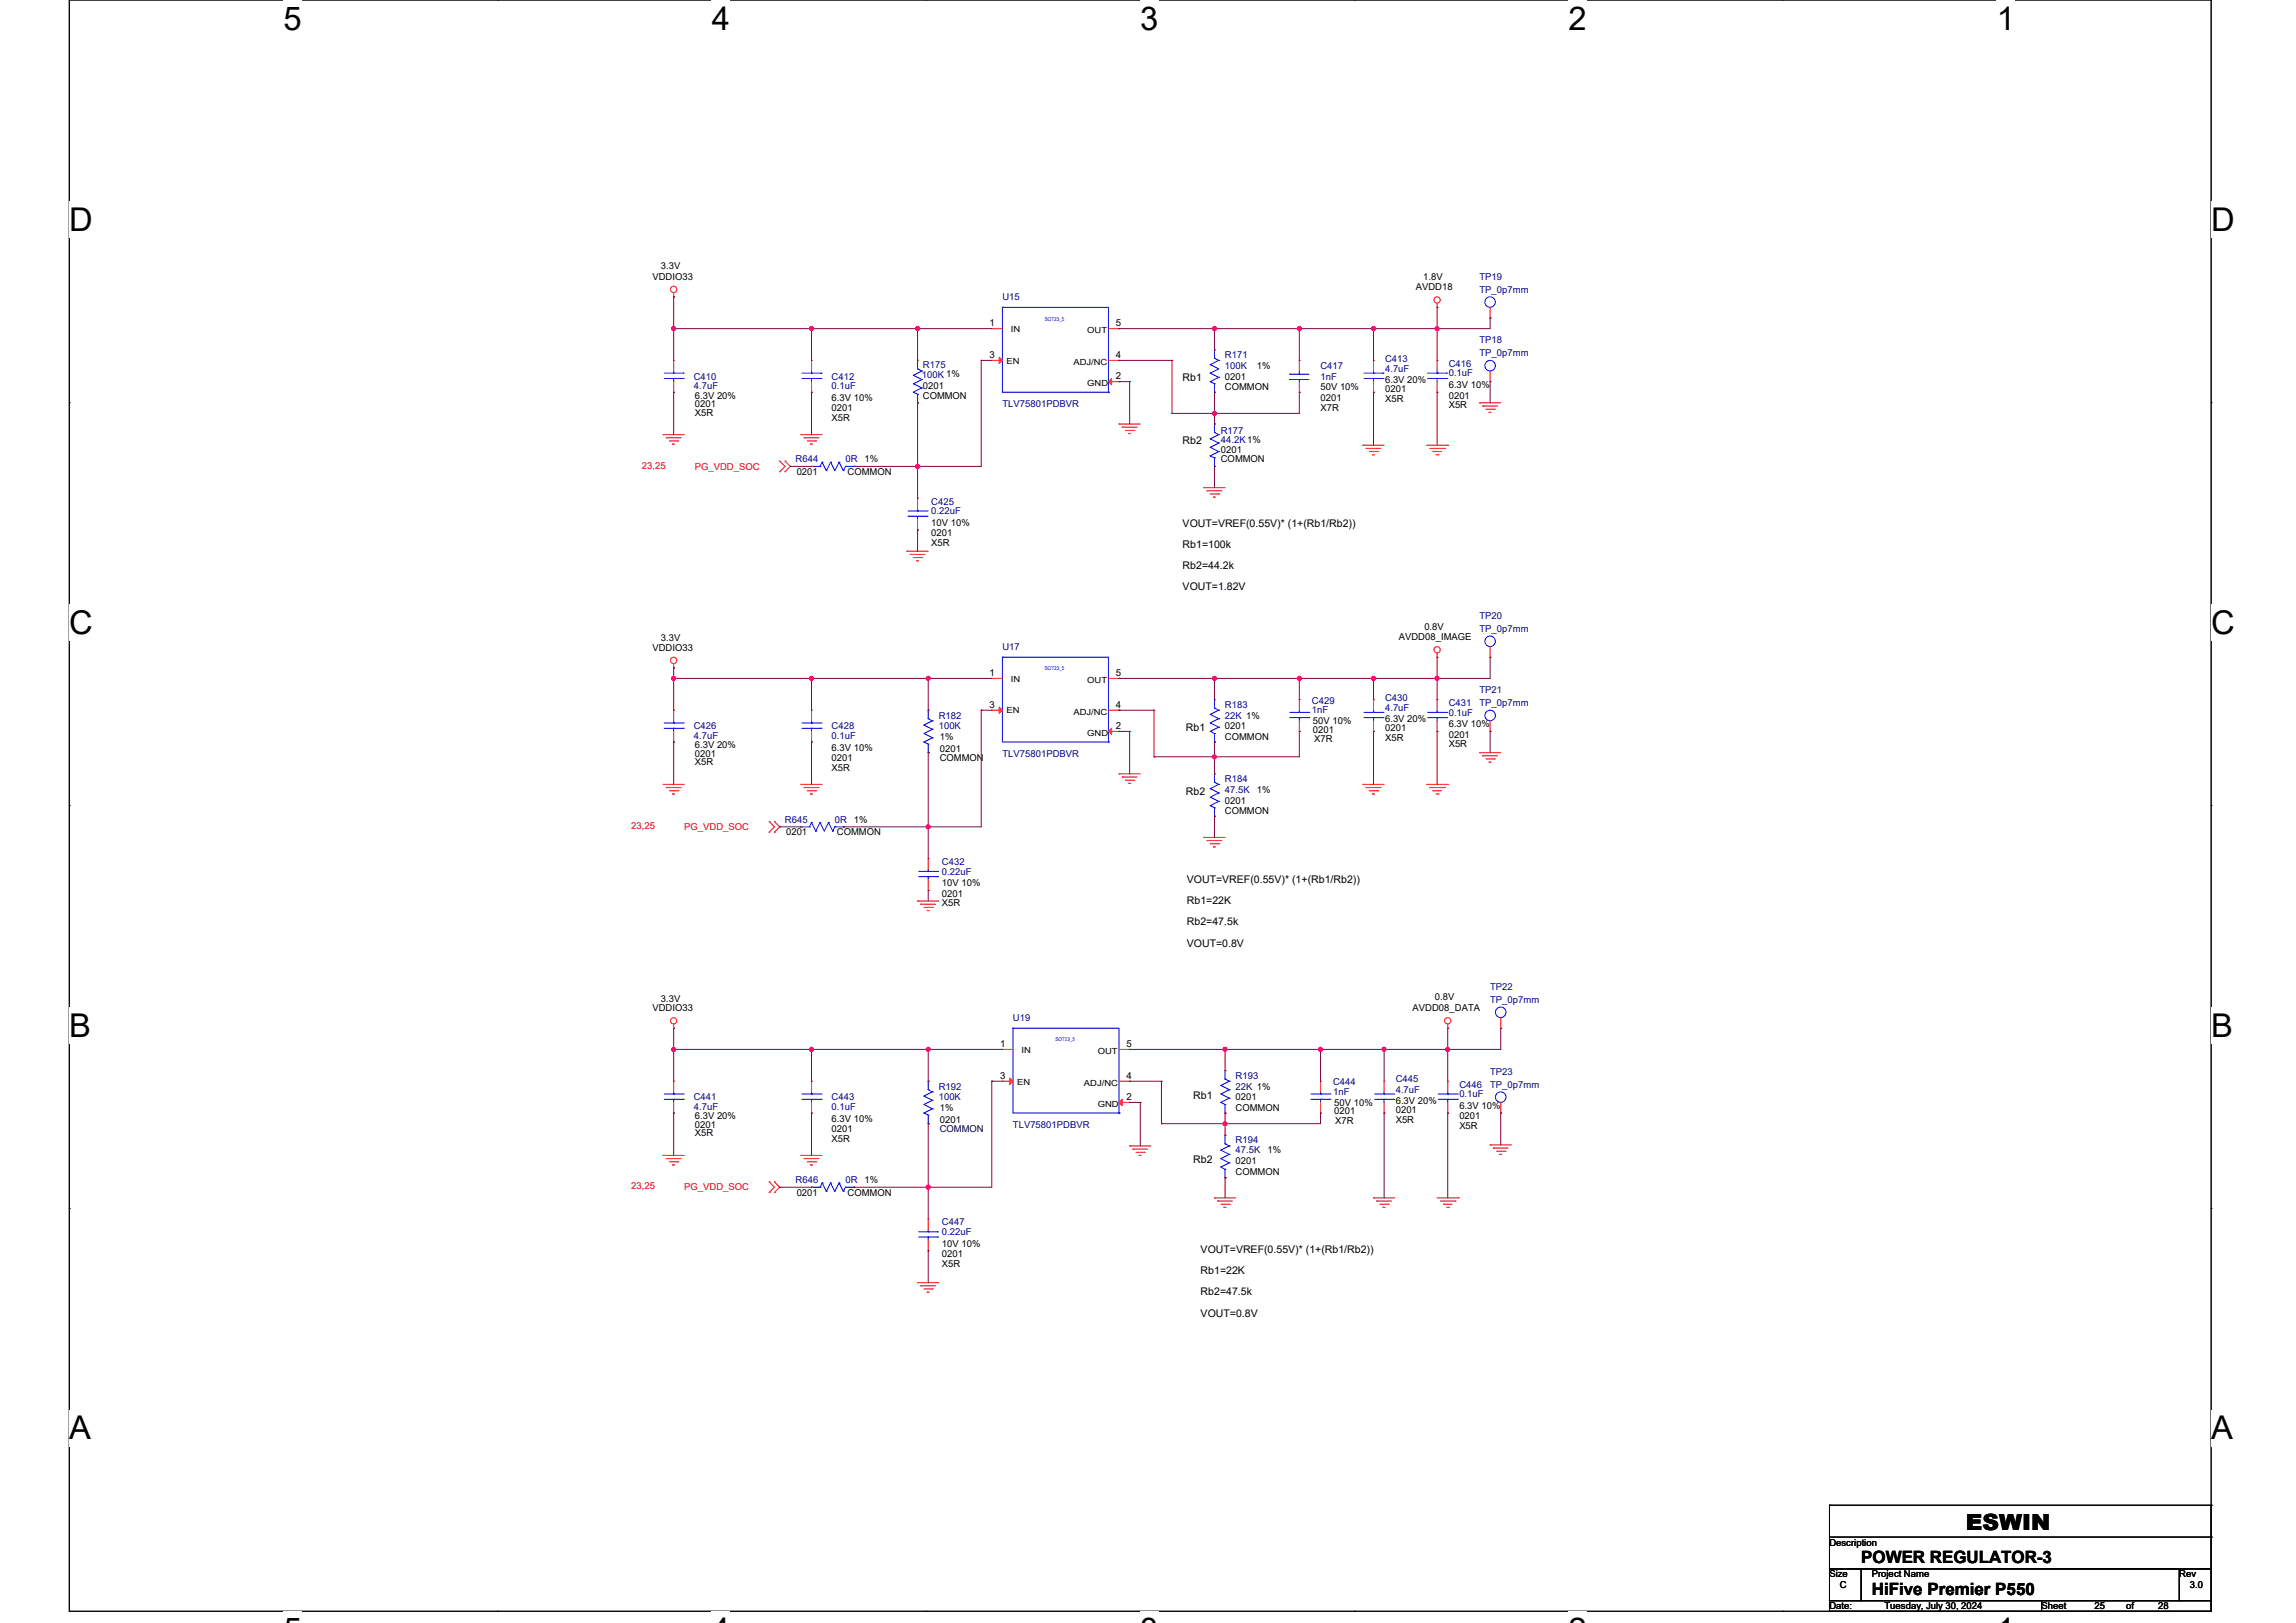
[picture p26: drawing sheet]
<svg xmlns="http://www.w3.org/2000/svg" width="297mm" height="210mm" viewBox="0 0 297 210" stroke-linecap="round" stroke-linejoin="round" font-family="sans-serif">
<defs><g id="words">
<g font-size="4.2">
<text x="36.7" y="3.8">5</text>
<text x="92.1" y="3.8">4</text>
<text x="147.5" y="3.8">3</text>
<text x="202.9" y="3.8">2</text>
<text x="258.3" y="3.8">1</text>
<text x="9" y="29.9">D</text>
<text x="286" y="29.9">D</text>
<text x="9" y="82">C</text>
<text x="286" y="82">C</text>
<text x="9" y="134.1">B</text>
<text x="286" y="134.1">B</text>
<text x="9" y="186.2">A</text>
<text x="286" y="186.2">A</text>
</g>
<text font-size="2.9" x="254.3" y="197.9">ESWIN</text>
<g font-size="2.2">
<text x="240.8" y="202.3">POWER REGULATOR-3</text>
<text x="242.1" y="206.4">HiFive Premier P550</text>
</g>
<g font-size="1.4">
<text x="153" y="49.2">Rb1</text>
<text x="153" y="57.5">Rb2</text>
<text x="153" y="68.2">VOUT=VREF(0.55V)* (1+(Rb1/Rb2))</text>
<text x="153" y="70.9">Rb1=100k</text>
<text x="153" y="73.6">Rb2=44.2k</text>
<text x="153" y="76.4">VOUT=1.82V</text>
<text x="153.4" y="94.6">Rb1</text>
<text x="153.4" y="102.9">Rb2</text>
<text x="153.5" y="117">Rb1=22K</text>
<text x="153.5" y="114.2">VOUT=VREF(0.55V)* (1+(Rb1/Rb2))</text>
<text x="153.5" y="119.7">Rb2=47.5k</text>
<text x="153.5" y="122.5">VOUT=0.8V</text>
<text x="154.4" y="142.2">Rb1</text>
<text x="154.4" y="150.5">Rb2</text>
<text x="155.3" y="167.6">Rb2=47.5k</text>
<text x="155.3" y="162.1">VOUT=VREF(0.55V)* (1+(Rb1/Rb2))</text>
<text x="155.3" y="164.9">Rb1=22K</text>
<text x="155.3" y="170.3">VOUT=0.8V</text>
</g>
<g font-size="1.2">
<text x="85.5" y="34.8">3.3V</text>
<text x="84.4" y="36.2">VDDIO33</text>
<text x="183.1" y="37.6">AVDD18</text>
<text x="184.1" y="36.2">1.8V</text>
<text x="128" y="42.2">1</text>
<text x="128" y="46.3">3</text>
<text x="144.3" y="42.2">5</text>
<text x="144.3" y="46.3">4</text>
<text x="162.6" y="47.7">1%</text>
<text x="89.9" y="51.6">6.3V 20%</text>
<text x="89.9" y="52.7">0201</text>
<text x="89.9" y="53.8">X5R</text>
<text x="107.6" y="51.8">6.3V 10%</text>
<text x="107.6" y="53.2">0201</text>
<text x="119.4" y="50.3">0201</text>
<text x="119.4" y="51.6">COMMON</text>
<text x="144.3" y="49.1">2</text>
<text x="158.5" y="49.1">0201</text>
<text x="158.5" y="50.5">COMMON</text>
<text x="170.8" y="50.5">50V 10%</text>
<text x="170.8" y="51.8">0201</text>
<text x="170.8" y="53.2">X7R</text>
<text x="179.2" y="49.5">6.3V 20%</text>
<text x="179.2" y="50.8">0201</text>
<text x="179.2" y="52">X5R</text>
<text x="187.4" y="50.2">6.3V 10%</text>
<text x="187.4" y="51.6">0201</text>
<text x="187.4" y="52.8">X5R</text>
<text x="107.6" y="54.5">X5R</text>
<text x="111.8" y="59.8">1%</text>
<text x="157.9" y="58.6">0201</text>
<text x="157.9" y="59.8">COMMON</text>
<text x="103.1" y="61.4">0201</text>
<text x="109.6" y="61.4">COMMON</text>
<text x="120.5" y="68">10V 10%</text>
<text x="120.5" y="69.4">0201</text>
<text x="120.5" y="70.6">X5R</text>
<text x="85.5" y="83">3.3V</text>
<text x="181" y="82.8">AVDD08_IMAGE</text>
<text x="184.2" y="81.5">0.8V</text>
<text x="84.4" y="84.2">VDDIO33</text>
<text x="128" y="87.5">1</text>
<text x="144.3" y="87.5">5</text>
<text x="121.6" y="95.7">1%</text>
<text x="128" y="91.6">3</text>
<text x="144.3" y="91.6">4</text>
<text x="144.3" y="94.4">2</text>
<text x="158.5" y="94.4">0201</text>
<text x="158.5" y="95.7">COMMON</text>
<text x="169.8" y="93.7">50V 10%</text>
<text x="169.8" y="94.8">0201</text>
<text x="179.2" y="93.4">6.3V 20%</text>
<text x="179.2" y="94.6">0201</text>
<text x="179.2" y="95.9">X5R</text>
<text x="187.4" y="94.1">6.3V 10%</text>
<text x="187.4" y="95.5">0201</text>
<text x="89.9" y="96.8">6.3V 20%</text>
<text x="89.9" y="97.9">0201</text>
<text x="89.9" y="99">X5R</text>
<text x="107.6" y="97.1">6.3V 10%</text>
<text x="107.6" y="98.5">0201</text>
<text x="107.6" y="99.7">X5R</text>
<text x="121.6" y="97.3">0201</text>
<text x="121.6" y="98.5">COMMON</text>
<text x="170" y="96">X7R</text>
<text x="187.4" y="96.7">X5R</text>
<text x="110.5" y="106.4">1%</text>
<text x="158.5" y="104">0201</text>
<text x="158.5" y="105.3">COMMON</text>
<text x="162.6" y="102.6">1%</text>
<text x="101.7" y="108.1">0201</text>
<text x="108.3" y="108.1">COMMON</text>
<text x="121.8" y="114.7">10V 10%</text>
<text x="121.8" y="116">0201</text>
<text x="121.8" y="117.3">X5R</text>
<text x="84.4" y="130.9">VDDIO33</text>
<text x="85.5" y="129.6">3.3V</text>
<text x="182.7" y="130.9">AVDD08_DATA</text>
<text x="185.6" y="129.3">0.8V</text>
<text x="129.4" y="135.5">1</text>
<text x="145.7" y="135.5">5</text>
<text x="121.6" y="143.7">1%</text>
<text x="129.4" y="139.6">3</text>
<text x="145.7" y="139.6">4</text>
<text x="145.7" y="142.4">2</text>
<text x="159.8" y="142.4">0201</text>
<text x="159.8" y="143.7">COMMON</text>
<text x="172.6" y="143.1">50V 10%</text>
<text x="180.5" y="142.8">6.3V 20%</text>
<text x="188.8" y="143.5">6.3V 10%</text>
<text x="89.9" y="144.8">6.3V 20%</text>
<text x="89.9" y="145.9">0201</text>
<text x="89.9" y="147">X5R</text>
<text x="107.6" y="145.1">6.3V 10%</text>
<text x="107.6" y="146.5">0201</text>
<text x="107.6" y="147.7">X5R</text>
<text x="121.6" y="145.3">0201</text>
<text x="163.9" y="149.2">1%</text>
<text x="172.6" y="144.2">0201</text>
<text x="172.7" y="145.4">X7R</text>
<text x="180.5" y="144">0201</text>
<text x="180.5" y="145.3">X5R</text>
<text x="188.8" y="144.8">0201</text>
<text x="188.8" y="146.1">X5R</text>
<text x="103.1" y="154.7">0201</text>
<text x="109.6" y="154.7">COMMON</text>
<text x="111.8" y="153.1">1%</text>
<text x="159.8" y="150.6">0201</text>
<text x="159.8" y="152">COMMON</text>
<text x="121.8" y="161.3">10V 10%</text>
<text x="121.8" y="162.7">0201</text>
<text x="121.8" y="163.9">X5R</text>
<text x="236.6" y="200">Description</text>
<text x="236.6" y="204.1">Size</text>
<text x="236.6" y="208.2">Date:</text>
<text x="238" y="205.5">C</text>
<text x="242.1" y="204.1">Project Name</text>
<text x="243.8" y="208.2">Tuesday, July 30, 2024</text>
<text x="264.1" y="208.2">Sheet</text>
<text x="270.9" y="208.2">25</text>
<text x="275" y="208.2">of</text>
<text x="279.2" y="208.2">28</text>
<text x="281.9" y="204.1">Rev</text>
<text x="283.3" y="205.5">3.0</text>
</g>
<g font-size="1.2" fill="#000080">
<text x="129.7" y="38.8">U15</text>
<text x="191.4" y="36.2">TP19</text>
<text x="191.4" y="37.9">TP_0p7mm</text>
<text x="119.4" y="47.6">R175</text>
<text x="158.5" y="46.4">R171</text>
<text x="158.5" y="47.7">100K</text>
<text x="170.8" y="47.7">C417</text>
<text x="179.2" y="46.8">C413</text>
<text x="187.4" y="47.5">C416</text>
<text x="191.4" y="44.4">TP18</text>
<text x="191.4" y="46.1">TP_0p7mm</text>
<text x="89.7" y="49.1">C410</text>
<text x="89.7" y="50.3">4.7uF</text>
<text x="107.6" y="49.1">C412</text>
<text x="107.6" y="50.3">0.1uF</text>
<text x="119.2" y="49">100K 1%</text>
<text x="129.7" y="52.7">TLV75801PDBVR</text>
<text x="170.8" y="49.1">1nF</text>
<text x="179.2" y="48.1">4.7uF</text>
<text x="187.4" y="48.7">0.1uF</text>
<text x="102.9" y="59.8">R644</text>
<text x="109.4" y="59.8">0R</text>
<text x="157.9" y="56.1">R177</text>
<text x="157.9" y="57.3">44.2K 1%</text>
<text x="120.5" y="65.3">C425</text>
<text x="120.5" y="66.5">0.22uF</text>
<text x="191.4" y="80.1">TP20</text>
<text x="191.4" y="81.7">TP_0p7mm</text>
<text x="129.7" y="84.1">U17</text>
<text x="191.4" y="89.7">TP21</text>
<text x="89.7" y="94.4">C426</text>
<text x="89.7" y="95.6">4.7uF</text>
<text x="107.6" y="94.4">C428</text>
<text x="107.6" y="95.6">0.1uF</text>
<text x="121.4" y="93">R182</text>
<text x="121.4" y="94.4">100K</text>
<text x="158.5" y="91.6">R183</text>
<text x="158.5" y="93">22K 1%</text>
<text x="169.7" y="91.1">C429</text>
<text x="169.7" y="92.3">1nF</text>
<text x="179.2" y="90.7">C430</text>
<text x="179.2" y="92">4.7uF</text>
<text x="187.4" y="91.4">C431</text>
<text x="187.4" y="92.6">0.1uF</text>
<text x="191.4" y="91.4">TP_0p7mm</text>
<text x="129.7" y="97.9">TLV75801PDBVR</text>
<text x="158.5" y="101.2">R184</text>
<text x="101.5" y="106.4">R645</text>
<text x="108" y="106.4">0R</text>
<text x="158.5" y="102.6">47.5K</text>
<text x="121.8" y="111.9">C432</text>
<text x="121.8" y="113.2">0.22uF</text>
<text x="192.7" y="128.1">TP22</text>
<text x="192.7" y="129.8">TP_0p7mm</text>
<text x="131" y="132.1">U19</text>
<text x="89.7" y="142.4">C441</text>
<text x="89.7" y="143.6">4.7uF</text>
<text x="107.6" y="142.4">C443</text>
<text x="107.6" y="143.6">0.1uF</text>
<text x="121.4" y="141">R192</text>
<text x="121.4" y="142.4">100K</text>
<text x="159.8" y="139.6">R193</text>
<text x="159.8" y="141">22K 1%</text>
<text x="172.4" y="140.5">C444</text>
<text x="172.4" y="141.7">1nF</text>
<text x="180.5" y="140">C445</text>
<text x="180.5" y="141.4">4.7uF</text>
<text x="188.8" y="140.7">C446</text>
<text x="188.8" y="142">0.1uF</text>
<text x="192.7" y="139.1">TP23</text>
<text x="192.7" y="140.7">TP_0p7mm</text>
<text x="131" y="145.9">TLV75801PDBVR</text>
<text x="159.8" y="147.9">R194</text>
<text x="159.8" y="149.2">47.5K</text>
<text x="102.9" y="153.1">R646</text>
<text x="109.4" y="153.1">0R</text>
<text x="121.8" y="158.6">C447</text>
<text x="121.8" y="159.8">0.22uF</text>
</g>
<g font-size="1.2" fill="#f00">
<text x="83" y="60.6">23,25</text>
<text x="89.9" y="60.8">PG_VDD_SOC</text>
<text x="81.7" y="107.3">23,25</text>
<text x="88.5" y="107.4">PG_VDD_SOC</text>
<text x="81.7" y="153.9">23,25</text>
<text x="88.5" y="154">PG_VDD_SOC</text>
</g>
<text font-size="1.2" fill="#000040" x="121.6" y="146.5">COMMON</text>
<g font-size="1.1">
<text x="130.2" y="47.1">EN</text>
<text x="130.7" y="42.9">IN</text>
<text x="138.8" y="47.2">ADJ/NC</text>
<text x="140.6" y="43.1">OUT</text>
<text x="140.6" y="49.9">GND</text>
<text x="130.7" y="88.2">IN</text>
<text x="140.6" y="88.4">OUT</text>
<text x="130.2" y="92.3">EN</text>
<text x="138.8" y="92.5">ADJ/NC</text>
<text x="140.6" y="95.2">GND</text>
<text x="132.1" y="136.2">IN</text>
<text x="142" y="136.4">OUT</text>
<text x="131.6" y="140.3">EN</text>
<text x="140.2" y="140.5">ADJ/NC</text>
<text x="142" y="143.2">GND</text>
</g>
<g font-size=".7" fill="#00f">
<text x="135.1" y="41.5">SOT23_5</text>
<text x="135.1" y="86.8">SOT23_5</text>
<text x="136.5" y="134.8">SOT23_5</text>
</g>
</g></defs>
<path d="M9 0h277v208.5h-277z" fill="none" stroke="#000" stroke-width=".13"/>
<g fill="#fff">
<path d="M36.7 0h2.3v4.7h-2.3z"/>
<path d="M36.7 208.5h2.3v1.5h-2.3z"/>
</g>
<path d="M64.4 0h.1M64.4 208.5h.1" fill="none" stroke="#000" stroke-width=".13"/>
<g fill="#fff">
<path d="M92.1 0h2.3v4.7h-2.3z"/>
<path d="M92.1 208.5h2.3v1.5h-2.3z"/>
</g>
<path d="M119.8 0h.1M119.8 208.5h.1" fill="none" stroke="#000" stroke-width=".13"/>
<g fill="#fff">
<path d="M147.5 0h2.3v4.7h-2.3z"/>
<path d="M147.5 208.5h2.3v1.5h-2.3z"/>
</g>
<path d="M175.2 0h.1M175.2 208.5h.1" fill="none" stroke="#000" stroke-width=".13"/>
<g fill="#fff">
<path d="M202.9 0h2.3v4.7h-2.3z"/>
<path d="M202.9 208.5h2.3v1.5h-2.3z"/>
</g>
<path d="M230.6 0h.1M230.6 208.5h.1" fill="none" stroke="#000" stroke-width=".13"/>
<g fill="#fff">
<path d="M258.3 0h2.4v4.7h-2.4z"/>
<path d="M258.3 208.5h2.4v1.5h-2.4z"/>
<path d="M9 26.1h3v4.7h-3z"/>
<path d="M286 26.1h3.1v4.7h-3.1z"/>
<path d="M9 78.2h3v4.7h-3z"/>
<path d="M286 78.2h3.1v4.7h-3.1z"/>
</g>
<path d="M9 52.1h.1M286 52.1h.1" fill="none" stroke="#000" stroke-width=".13"/>
<g fill="#fff">
<path d="M9 130.3h2.8v4.7h-2.8z"/>
<path d="M286 130.3h2.9v4.7h-2.9z"/>
</g>
<path d="M9 104.2h.1M286 104.2h.1" fill="none" stroke="#000" stroke-width=".13"/>
<g fill="#fff">
<path d="M9 182.4h2.8v4.7h-2.8z"/>
<path d="M286 182.4h2.9v4.7h-2.9z"/>
</g>
<g fill="none" stroke="#000" stroke-width=".13">
<path d="M9 156.4h.1M286 156.4h.1M236.7 198.9h49.3v4.1h-49.3zM236.7 194.8h.1M236.7 194.8v4.1M236.7 194.8h49.3M286 194.8h.1M286 198.9h.1M286 194.8v4.1M236.7 203h4.1v4.1h-4.1zM236.7 207.1h27.4v1.4h-27.4zM240.8 203h41.1v4.1h-41.1z"/>
<path d="M264.1 207.1h21.9v1.4h-21.9zM281.9 203h4.1v4.1h-4.1z"/>
</g>
<g fill="none" stroke="#f00" stroke-width=".13">
<path d="M87.1 38.4h.1M87.1 37.9v.5M185.9 39.8h.1M185.9 39.2v.6M192.8 39.8v1.3M85.8 56.2h.1M85.8 56.2h2.7M86.2 56.6h.1M86.2 56.6h1.9M86.6 57.1h1.1M87 57.5h.1M87 57.5h.3"/>
<path d="M87.1 46.6h.1M87.1 50.7h.1M87.1 46.6v1.4M87.1 49.4v1.3M87.7 57.1h.1M100.9 59.7h.1M100.9 59.7l.6 .6-.6 .7M101.5 59.7h.1M101.5 59.7l.7 .6-.7 .7M103.6 56.2h.1M103.6 56.2h2.8M104 56.6h.1"/>
<path d="M104 56.6h1.9M104.4 57.1h1.1M104.8 57.5h.1M104.8 57.5h.3M105 46.6h.1M105 50.7h.1M105 46.6v1.4M105 49.4v1.3M105.5 57.1h.1M118.7 46.6h.1M118.7 52.1h.1M128.3 42.5h.1"/>
<path d="M128.3 46.6h.1M128.3 42.5h1.4M128.3 46.6h1.4M143.4 42.5h1.3M143.4 46.6h1.3M143.4 49.4h1.3M144.7 54.9h.1M144.7 42.5h.1M144.7 46.6h.1M144.7 49.4h.1M144.7 54.9h2.8M145.2 55.3h.1"/>
<path d="M145.2 55.3h1.9M145.6 55.7h1.1M146 56.1h.1M146 56.1h.3M146.7 55.7h.1M157.1 50.7h.1M157.1 45.3h.1M157.1 54.9h.1M168.1 50.7h.1M168.1 46.6h.1M168.1 46.6v1.4M168.1 49.4v1.3"/>
<path d="M176.3 57.6h.1M176.3 57.6h2.7M176.7 58h.1M176.7 58h1.9M177.1 58.4h1.1M177.5 58.8h.1M177.5 58.8h.3M177.7 46.6h.1M177.7 50.7h.1M177.7 46.6v1.4M177.7 49.4v1.3M178.2 58.4h.1"/>
<path d="M184.5 57.6h2.8M184.9 58h2M185.4 58.4h.1M185.4 58.4h1M185.8 58.8h.2M185.9 46.6h.1M185.9 50.7h.1M185.9 46.6v1.4M185.9 49.4v1.3M186 58.8h.1M186.9 58h.1M187.3 57.6h.1"/>
<path d="M191.4 52.1h.1M191.4 52.1h2.7M191.8 52.5h.1M191.8 52.5h1.9M192.2 52.9h1.1M192.6 53.4h.1M192.6 53.4h.3M192.8 49.4h.1M192.8 41.1h.1M192.8 48v1.4M193.3 52.9h.1M100.9 61h.1"/>
<path d="M101.5 61h.1M105 60.3h.1M110.5 60.3h.1M117.3 71.3h.1M117.3 71.3h2.8M117.7 71.7h.1M117.7 71.7h2M118.1 72.1h1.1M118.6 72.6h.1M118.6 72.6h.2M118.7 64.5h.1M118.7 68.6h.1"/>
<path d="M118.7 64.5v1.3M118.7 67.2v1.4M119.2 72.1h.1M155.7 63.1h.1M155.7 63.1h2.8M156.1 63.5h.1M156.1 63.5h2M156.5 63.9h1.1M157 64.3h.1M157 64.3h.2M157.1 60.3h.1M157.6 63.9h.1"/>
<path d="M87.1 86.4h.1M87.1 91.9h.1M87.1 96h.1M87.1 85.9v.5M87.1 91.9v1.4M87.1 94.6v1.4M105 91.9h.1M105 96h.1M105 91.9v1.4M105 94.6v1.4M120.1 91.9h.1M120.1 97.4h.1"/>
<path d="M128.3 87.8h.1M128.3 91.9h.1M128.3 87.8h1.4M128.3 91.9h1.4M143.4 87.8h1.3M143.4 91.9h1.3M143.4 94.6h1.3M144.7 87.8h.1M144.7 91.9h.1M144.7 94.6h.1M157.1 90.5h.1M157.1 96h.1"/>
<path d="M168.1 90.5h.1M168.1 94.6h.1M168.1 90.5v1.4M168.1 93.3v1.3M177.7 90.5h.1M177.7 94.6h.1M177.7 90.5v1.4M177.7 93.3v1.3M185.9 85h.1M185.9 90.5h.1M185.9 94.6h.1M185.9 84.5v.5"/>
<path d="M185.9 90.5v1.4M185.9 93.3v1.3M191.4 97.4h.1M191.4 97.4h2.7M191.8 97.8h.1M191.8 97.8h1.9M192.2 98.2h1.1M192.6 98.6h.1M192.6 98.6h.3M192.8 94.6h.1M192.8 85h.1M192.8 83.7v1.3"/>
<path d="M192.8 93.3v1.3M193.3 98.2h.1M85.8 101.5h.1M85.8 101.5h2.7M86.2 101.9h.1M86.2 101.9h1.9M86.6 102.3h1.1M87 102.7h.1M87 102.7h.3M87.7 102.3h.1M99.5 107.7h.1M99.5 106.3h.1"/>
<path d="M99.5 106.3l.7 .7-.7 .7M100.2 106.3h.1M100.2 107.7h.1M100.2 106.3l.7 .7-.7 .7M103.6 101.5h.1M103.6 107h.1M103.6 101.5h2.8M104 101.9h.1M104 101.9h1.9M104.4 102.3h1.1M104.8 102.7h.1M104.8 102.7h.3"/>
<path d="M105.5 102.3h.1M109.1 107h.1M118.7 116.6h.1M118.7 116.6h2.7M119.1 117h.1M119.1 117h1.9M119.5 117.4h1.1M119.9 117.8h.1M119.9 117.8h.3M120.1 111.1h.1M120.1 115.2h.1M120.1 111.1v1.4"/>
<path d="M120.1 113.8v1.4M120.6 117.4h.1M144.7 100.1h.1M144.7 100.1h2.8M145.2 100.5h.1M145.2 100.5h1.9M145.6 101h1.1M146 101.4h.1M146 101.4h.3M146.7 101h.1M155.7 108.4h.1M155.7 108.4h2.8"/>
<path d="M156.1 108.8h.1M156.1 108.8h2M156.5 109.2h1.1M157 109.6h.1M157 109.6h.2M157.1 100.1h.1M157.1 105.6h.1M157.6 109.2h.1M176.3 101.5h.1M176.3 101.5h2.7M176.7 101.9h.1M176.7 101.9h1.9"/>
<path d="M177.1 102.3h1.1M177.5 102.7h.1M177.5 102.7h.3M178.2 102.3h.1M184.5 101.5h2.8M184.9 101.9h2M185.4 102.3h.1M185.4 102.3h1M185.8 102.7h.2M186 102.7h.1M186.9 101.9h.1M187.3 101.5h.1"/>
<path d="M87.1 133h.1M87.1 139.9h.1M87.1 132.5v.5M87.1 139.9v1.4M105 139.9h.1M105 139.9v1.4M120.1 139.9h.1M129.7 135.8h.1M129.7 139.9h.1M129.7 135.8h1.3M129.7 139.9h1.3M144.7 135.8h1.4"/>
<path d="M144.7 139.9h1.4M146.1 135.8h.1M146.1 139.9h.1M158.5 138.5h.1M170.8 139.9h.1M170.8 139.9v1.4M179 139.9h.1M179 139.9v1.4M187.3 133h.1M187.3 139.9h.1M187.3 132.5v.5M187.3 139.9v1.4"/>
<path d="M194.1 133h.1M194.1 131.7v1.3M85.8 149.5h.1M85.8 149.5h2.7M86.2 149.9h.1M86.2 149.9h1.9M86.6 150.3h1.1M87 150.7h.1M87 150.7h.3M87.1 144h.1M87.1 142.6v1.4M87.7 150.3h.1"/>
<path d="M99.5 154.3h.1M99.5 152.9h.1M99.5 152.9l.7 .7-.7 .7M100.2 152.9h.1M100.2 154.3h.1M100.2 152.9l.7 .7-.7 .7M103.6 149.5h.1M103.6 149.5h2.8M104 149.9h.1M104 149.9h1.9M104.4 150.3h1.1M104.8 150.7h.1"/>
<path d="M104.8 150.7h.3M105 153.6h.1M105 144h.1M105 142.6v1.4M105.5 150.3h.1M110.5 153.6h.1M120.1 157.7h.1M120.1 145.4h.1M120.1 157.7v1.4M144.7 142.6h1.4M146.1 148.3h.1M146.1 142.6h.1"/>
<path d="M146.1 148.3h2.8M146.5 148.7h.1M146.5 148.7h2M146.9 149.1h1.1M147.4 149.5h.1M147.4 149.5h.2M148 149.1h.1M157.1 155h.1M157.1 155h2.7M157.5 155.4h.1M157.5 155.4h1.9M157.9 155.8h1.1"/>
<path d="M158.3 156.2h.1M158.3 156.2h.3M158.5 144h.1M158.5 146.9h.1M158.5 152.4h.1M159 155.8h.1M170.8 144h.1M170.8 142.6v1.4M177.7 155h.1M177.7 155h2.7M178.1 155.4h.1M178.1 155.4h1.9"/>
<path d="M178.5 155.8h1.1M178.9 156.2h.1M178.9 156.2h.3M179 144h.1M179 142.6v1.4M179.6 155.8h.1M185.9 155h2.7M186.3 155.4h1.9M186.7 155.8h.1M186.7 155.8h1.1M187.1 156.2h.3M187.3 144h.1"/>
<path d="M187.3 142.6v1.4M187.4 156.2h.1M188.2 155.4h.1M188.6 155h.1M192.8 148.1h.1M192.8 148.1h2.7M193.2 148.5h.1M193.2 148.5h1.9M193.6 149h1.1M194 149.4h.1M194 149.4h.3M194.1 144h.1"/>
<path d="M194.1 142.6v1.4M194.7 149h.1M118.7 166h.1M118.7 166h2.7M119.1 166.4h.1M119.1 166.4h1.9M119.5 166.8h1.1M119.9 167.2h.1M119.9 167.2h.3M120.1 161.9h.1M120.1 160.5v1.4M120.6 166.8h.1"/>
<circle cx="87.1" cy="37.4" r=".41"/>
<circle cx="185.9" cy="38.8" r=".4"/>
<circle cx="87.1" cy="85.4" r=".41"/>
<circle cx="185.9" cy="84.1" r=".4"/>
<circle cx="87.1" cy="132.1" r=".4"/>
<circle cx="187.3" cy="132.1" r=".4"/>
</g>
<g fill="none" stroke="#00f" stroke-width=".13">
<path d="M129.7 39.8h.1M129.7 39.8v10.9h13.7M129.7 39.8h13.7v10.9M85.9 49h2.5M85.9 48.3h2.5M87.1 48.3h.1M87.1 49h.1M87.1 48v.3M87.1 49v.4M88.4 49h.1M88.4 48.3h.1M103.7 49h2.5"/>
<path d="M103.7 48.3h2.5M105 48.3h.1M105 49h.1M105 48v.3M105 49v.4M106.2 49h.1M106.2 48.3h.1M106.4 59.8h.1M106.4 59.8l-.3 .5M106.4 59.8l.5 1.1M107.4 59.8h.1M107.4 59.8l.6 1.1 .5-1.1"/>
<path d="M107.4 59.8l-.5 1.1M108.5 59.8h.1M108.5 59.8l.6 1.1M118.1 50.7h.1M118.1 48.6h.1M118.1 50.7l.6 .3M118.1 48.6l1.1 .5M118.7 51h.1M118.7 47.7h.1M118.7 46.6h.1M118.7 52.1h.1M118.7 47.7l.5 .3"/>
<path d="M118.7 46.6v1.1M118.7 51v1.1M119.2 50.2h.1M119.2 49.1h.1M119.2 48h.1M119.2 49.1l-1.1 .6 1.1 .5M119.2 50.2l-1.1 .5M119.2 48l-1.1 .6M143.4 50.7h.1M156.5 47.2h.1M156.5 48.3h.1M156.5 49.4h.1"/>
<path d="M156.5 59h.1M156.5 56.8h.1M156.5 47.2l1.1 .5-1.1 .6M156.5 49.4l.6 .3M156.5 48.3l1.1 .5M156.5 59l.6 .3M156.5 56.8l1.1 .5M157.1 46.4h.1M157.1 49.7h.1M157.1 50.7h.1M157.1 45.3h.1M157.1 59.3h.1"/>
<path d="M157.1 56h.1M157.1 54.9h.1M157.1 45.3v1.1M157.1 49.7v1M157.1 54.9v1.1M157.1 59.3v1M157.1 46.4l.5 .2M157.1 56l.5 .2M157.6 46.6h.1M157.6 48.8h.1M157.6 58.4h.1M157.6 57.3h.1"/>
<path d="M157.6 56.2h.1M157.6 46.6l-1.1 .6M157.6 48.8l-1.1 .6M157.6 57.3l-1.1 .6 1.1 .5M157.6 58.4l-1.1 .6M157.6 56.2l-1.1 .6M166.8 48.4h.1M166.8 49.1h.1M166.8 48.4h2.5M166.8 49.1h2.5M168.1 49.1h.1M168.1 48.4h.1"/>
<path d="M168.1 48v.4M168.1 49.1v.3M176.4 49h2.5M176.4 48.3h2.5M177.7 48.3h.1M177.7 49h.1M177.7 48v.3M177.7 49v.4M178.9 49h.1M178.9 48.3h.1M184.7 49h2.4M184.7 48.3h2.4"/>
<path d="M185.9 48.3h.1M185.9 49h.1M185.9 48v.3M185.9 49v.4M187.1 49h.1M187.1 48.3h.1M105 60.3h.1M105 60.3h1.1M106.1 60.3h.1M106.9 60.9h.1M109.1 60.9h.1M109.4 60.3h.1"/>
<path d="M109.4 60.3l-.3 .6M109.4 60.3h1.1M110.5 60.3h.1M117.5 66.8h2.4M117.5 66.1h2.4M118.7 66.1h.1M118.7 66.8h.1M118.7 65.8v.3M118.7 66.8v.4M119.9 66.8h.1M119.9 66.1h.1M157.1 60.3h.1"/>
<path d="M85.9 94.2h2.5M85.9 93.5h2.5M87.1 93.5h.1M87.1 94.2h.1M87.1 93.3v.2M87.1 94.2v.4M88.4 94.2h.1M88.4 93.5h.1M103.7 94.2h2.5M103.7 93.5h2.5M105 93.5h.1M105 94.2h.1"/>
<path d="M105 93.3v.2M105 94.2v.4M106.2 94.2h.1M106.2 93.5h.1M119.5 96h.1M119.5 93.8h.1M119.5 96l.6 .3M119.5 93.8l1.1 .6M120.1 96.3h.1M120.1 93h.1M120.1 91.9h.1M120.1 97.4h.1"/>
<path d="M120.1 91.9v1.1M120.1 96.3v1.1M120.1 93l.5 .3M120.6 95.5h.1M120.6 94.4h.1M120.6 93.3h.1M120.6 94.4l-1.1 .5 1.1 .6M120.6 95.5l-1.1 .5M120.6 93.3l-1.1 .5M129.7 85h.1M129.7 85h13.7v11M129.7 85v11h13.7"/>
<path d="M143.4 96h.1M156.5 94.6h.1M156.5 92.4h.1M156.5 94.6l.6 .3M156.5 92.4l1.1 .6M157.1 94.9h.1M157.1 91.6h.1M157.1 90.5h.1M157.1 96h.1M157.1 91.6l.5 .3M157.1 90.5v1.1M157.1 94.9v1.1"/>
<path d="M157.6 94.1h.1M157.6 93h.1M157.6 91.9h.1M157.6 93l-1.1 .5 1.1 .6M157.6 94.1l-1.1 .5M157.6 91.9l-1.1 .5M166.8 92.9h2.5M166.8 92.2h2.5M168.1 92.2h.1M168.1 92.9h.1M168.1 91.9v.3M168.1 92.9v.4"/>
<path d="M169.3 92.9h.1M169.3 92.2h.1M176.4 92.9h2.5M176.4 92.2h2.5M177.7 92.2h.1M177.7 92.9h.1M177.7 91.9v.3M177.7 92.9v.4M178.9 92.9h.1M178.9 92.2h.1M184.7 92.9h2.4M184.7 92.2h2.4"/>
<path d="M185.9 92.2h.1M185.9 92.9h.1M185.9 91.9v.3M185.9 92.9v.4M187.1 92.9h.1M187.1 92.2h.1M103.6 107h.1M103.6 107h1.1M104.7 107h.1M105 106.4h.1M105 106.4l-.3 .6M105 106.4l.5 1.1"/>
<path d="M105.5 107.5h.1M106.1 106.4h.1M106.1 106.4l.5 1.1 .6-1.1M106.1 106.4l-.6 1.1M107.2 106.4h.1M107.2 106.4l.5 1.1M107.7 107.5h.1M108 107h.1M108 107l-.3 .5M108 107h1.1M109.1 107h.1M118.8 113.4h2.5"/>
<path d="M118.8 112.7h2.5M120.1 112.7h.1M120.1 113.4h.1M120.1 112.5v.2M120.1 113.4v.4M121.3 113.4h.1M121.3 112.7h.1M156.5 104.2h.1M156.5 102h.1M156.5 104.2l.6 .3M156.5 102l1.1 .6M157.1 104.5h.1"/>
<path d="M157.1 101.2h.1M157.1 100.1h.1M157.1 105.6h.1M157.1 100.1v1.1M157.1 104.5v1.1M157.1 101.2l.5 .3M157.6 103.7h.1M157.6 102.6h.1M157.6 101.5h.1M157.6 102.6l-1.1 .5 1.1 .6M157.6 103.7l-1.1 .5M157.6 101.5l-1.1 .5"/>
<path d="M120.1 139.9h.1M120.1 139.9v1.1M131 133h.1M131 133h13.7v11M131 133v11h13.7M158.5 139.6h.1M158.5 138.5h.1M158.5 139.6l.5 .3M158.5 138.5v1.1M159 139.9h.1M159 139.9l-1.1 .6M85.9 142.2h2.5"/>
<path d="M85.9 141.6h2.5M87.1 141.6h.1M87.1 142.2h.1M87.1 141.3v.3M87.1 142.2v.4M88.4 142.2h.1M88.4 141.6h.1M103.7 142.2h2.5M103.7 141.6h2.5M105 153.6h.1M105 141.6h.1M105 142.2h.1"/>
<path d="M105 153.6h1.1M105 141.3v.3M105 142.2v.4M106.1 153.6h.1M106.2 142.2h.1M106.2 141.6h.1M106.4 153.1h.1M106.4 153.1l-.3 .5M106.4 153.1l.5 1.1M106.9 154.2h.1M107.4 153.1h.1M107.4 153.1l.6 1.1 .5-1.1"/>
<path d="M107.4 153.1l-.5 1.1M108.5 153.1h.1M108.5 153.1l.6 1.1M109.1 154.2h.1M109.4 153.6h.1M109.4 153.6l-.3 .6M109.4 153.6h1.1M110.5 153.6h.1M118.8 159.4h2.5M119.5 144h.1M119.5 141.8h.1M119.5 144l.6 .3"/>
<path d="M119.5 141.8l1.1 .6M120.1 159.4h.1M120.1 144.3h.1M120.1 141h.1M120.1 145.4h.1M120.1 144.3v1.1M120.1 159.1v.3M120.1 141l.5 .3M120.6 143.5h.1M120.6 142.4h.1M120.6 141.3h.1M120.6 142.4l-1.1 .5 1.1 .6"/>
<path d="M120.6 143.5l-1.1 .5M120.6 141.3l-1.1 .5M121.3 159.4h.1M144.7 144h.1M157.9 142.6h.1M157.9 140.5h.1M157.9 151h.1M157.9 148.8h.1M157.9 142.6l.6 .3M157.9 140.5l1.1 .5M157.9 151l.6 .3M157.9 148.8l1.1 .6"/>
<path d="M158.5 142.9h.1M158.5 144h.1M158.5 151.3h.1M158.5 148h.1M158.5 146.9h.1M158.5 152.4h.1M158.5 142.9v1.1M158.5 146.9v1.1M158.5 151.3v1.1M158.5 148l.5 .3M159 142.1h.1M159 141h.1"/>
<path d="M159 150.5h.1M159 149.4h.1M159 148.3h.1M159 141l-1.1 .6 1.1 .5M159 142.1l-1.1 .5M159 149.4l-1.1 .5 1.1 .6M159 150.5l-1.1 .5M159 148.3l-1.1 .5M169.6 142.2h2.4M169.6 141.6h2.4M170.8 141.6h.1M170.8 142.2h.1"/>
<path d="M170.8 141.3v.3M170.8 142.2v.4M172 142.2h.1M172 141.6h.1M177.8 142.2h2.5M177.8 141.6h2.5M179 141.6h.1M179 142.2h.1M179 141.3v.3M179 142.2v.4M180.3 142.2h.1M180.3 141.6h.1"/>
<path d="M186 142.2h2.5M186 141.6h2.5M187.3 141.6h.1M187.3 142.2h.1M187.3 141.3v.3M187.3 142.2v.4M188.5 142.2h.1M188.5 141.6h.1M118.8 160.1h2.5M120.1 160.1h.1M120.1 160.1v.4M121.3 160.1h.1"/>
<circle cx="192.8" cy="39.1" r=".68"/>
<circle cx="192.8" cy="47.3" r=".68"/>
<circle cx="192.8" cy="92.6" r=".68"/>
<circle cx="192.8" cy="83" r=".68"/>
<circle cx="194.1" cy="131" r=".68"/>
<circle cx="194.1" cy="142" r=".68"/>
</g>
<g fill="#f00" stroke="#f00" stroke-width=".13">
<path d="M130.6 139.5l.4 .4-.4 .4z"/>
<path d="M144.7 142.6l.5-.4v.9z"/>
<path d="M129.3 91.5l.4 .4-.4 .4z"/>
<path d="M143.4 94.6l.4-.4v.8z"/>
<path d="M129.3 46.2l.4 .4-.4 .4z"/>
<path d="M143.4 49.4l.4-.4v.8z"/>
</g>
<g fill="none" stroke="#800040" stroke-width=".13">
<path d="M87.1 38.4h.1M87.1 38.4v8.2M185.9 39.8h.1M185.9 39.8v6.8M87.1 50.7h.1M87.1 42.5h.1M87.1 50.7v5.5M87.1 42.5h41.2M105 50.7h.1M105 42.5h.1M105 42.5v4.1M105 50.7v5.5"/>
<path d="M118.7 52.1h.1M118.7 42.5h.1M118.7 42.5v4.1M118.7 52.1v12.4M126.9 46.6h.1M126.9 46.6v13.7h-16.4M126.9 46.6h1.4M144.7 49.4h.1M144.7 42.5h.1M144.7 46.6h.1M144.7 49.4h1.4M144.7 46.6h6.9"/>
<path d="M146.1 49.4h.1M146.1 49.4v5.5M151.6 53.5h.1M151.6 46.6h.1M151.6 46.6v6.9M157.1 50.7h.1M157.1 42.5h.1M157.1 53.5h.1M157.1 42.5v2.8M157.1 50.7v4.2M168.1 42.5h.1M168.1 50.7h.1"/>
<path d="M168.1 42.5v4.1M168.1 50.7v2.8h-16.5M177.7 50.7h.1M177.7 42.5h.1M177.7 42.5v4.1M177.7 50.7v6.9M185.9 50.7h.1M185.9 42.5h.1M185.9 50.7v6.9M192.8 41.1h.1M192.8 49.4h.1M192.8 41.1v1.4h-48.1"/>
<path d="M192.8 49.4v2.7M102.2 60.3h.1M102.2 60.3h2.8M110.5 60.3h.1M118.7 60.3h.1M118.7 68.6h.1M118.7 68.6v2.7M157.1 60.3h.1M157.1 60.3v2.8M87.1 86.4h.1M87.1 96h.1M87.1 87.8h.1"/>
<path d="M87.1 86.4v5.5M87.1 96v5.5M87.1 87.8h41.2M105 96h.1M105 87.8h.1M105 87.8v4.1M105 96v5.5M120.1 97.4h.1M120.1 87.8h.1M120.1 87.8v4.1M120.1 97.4v13.7M126.9 91.9h.1"/>
<path d="M126.9 91.9h1.4M126.9 91.9v15.1h-17.8M144.7 87.8h.1M144.7 91.9h.1M144.7 94.6h.1M144.7 91.9h4.6M144.7 94.6h1.4M146.1 94.6h.1M146.1 94.6v5.5M149.3 91.9h.1M149.3 97.9h.1M149.3 91.9v6"/>
<path d="M157.1 96h.1M157.1 97.9h.1M157.1 87.8h.1M157.1 87.8v2.7M157.1 96v4.1M168.1 87.8h.1M168.1 94.6h.1M168.1 87.8v2.7M168.1 94.6v3.3h-18.8M177.7 94.6h.1M177.7 87.8h.1M177.7 87.8v2.7"/>
<path d="M177.7 94.6v6.9M185.9 85h.1M185.9 87.8h.1M185.9 94.6h.1M185.9 85v5.5M185.9 94.6v6.9M192.8 85h.1M192.8 94.6h.1M192.8 85v2.8h-48.1M192.8 94.6v2.8M100.9 107h.1M100.9 107h2.7"/>
<path d="M109.1 107h.1M120.1 107h.1M120.1 115.2h.1M120.1 115.2v1.4M157.1 105.6h.1M157.1 105.6v2.8M87.1 133h.1M87.1 135.8h.1M87.1 133v6.9M87.1 135.8h42.6M105 135.8h.1M105 135.8v4.1"/>
<path d="M120.1 135.8h.1M120.1 135.8v4.1M128.3 139.9h.1M128.3 139.9h1.4M128.3 139.9v13.7h-17.8M146.1 135.8h.1M146.1 139.9h.1M146.1 139.9h4.1M150.2 139.9h.1M150.2 139.9v5.5M158.5 135.8h.1M158.5 135.8v2.7"/>
<path d="M170.8 135.8h.1M170.8 135.8v4.1M179 135.8h.1M179 135.8v4.1M187.3 133h.1M187.3 135.8h.1M187.3 133v6.9M194.1 133h.1M194.1 133v2.8h-48M87.1 144h.1M87.1 144v5.5M100.9 153.6h.1"/>
<path d="M100.9 153.6h4.1M105 144h.1M105 144v5.5M110.5 153.6h.1M120.1 145.4h.1M120.1 153.6h.1M120.1 145.4v12.3M146.1 142.6h.1M146.1 142.6h1.4M147.5 142.6h.1M147.5 142.6v5.7M150.2 145.4h.1"/>
<path d="M158.5 144h.1M158.5 152.4h.1M158.5 145.4h.1M158.5 144v2.9M158.5 152.4v2.6M170.8 144h.1M170.8 144v1.4h-20.6M179 144h.1M179 144v11M187.3 144h.1M187.3 144v11M194.1 144h.1"/>
<path d="M194.1 144v4.1M120.1 161.9h.1M120.1 161.9v4.1"/>
</g>
<g fill="#f0f" stroke="#f0f" stroke-width=".13">
<circle cx="87.1" cy="42.5" r=".27"/>
<circle cx="157.1" cy="87.8" r=".27"/>
<circle cx="87.1" cy="135.8" r=".27"/>
<circle cx="120.1" cy="135.8" r=".27"/>
<circle cx="105" cy="135.8" r=".27"/>
<circle cx="158.5" cy="135.8" r=".27"/>
<circle cx="170.8" cy="135.8" r=".27"/>
<circle cx="120.1" cy="107" r=".27"/>
<circle cx="120.1" cy="153.6" r=".27"/>
<circle cx="118.7" cy="42.5" r=".27"/>
<circle cx="105" cy="42.5" r=".27"/>
<circle cx="157.1" cy="42.5" r=".27"/>
<circle cx="185.9" cy="42.5" r=".27"/>
<circle cx="177.7" cy="42.5" r=".27"/>
<circle cx="87.1" cy="87.8" r=".27"/>
<circle cx="120.1" cy="87.8" r=".27"/>
<circle cx="105" cy="87.8" r=".27"/>
<circle cx="185.9" cy="87.8" r=".27"/>
<circle cx="177.7" cy="87.8" r=".27"/>
<circle cx="168.1" cy="87.8" r=".27"/>
<circle cx="157.1" cy="97.9" r=".27"/>
<circle cx="187.3" cy="135.8" r=".27"/>
<circle cx="179" cy="135.8" r=".27"/>
<circle cx="158.5" cy="145.4" r=".27"/>
<circle cx="157.1" cy="53.5" r=".27"/>
<circle cx="168.1" cy="42.5" r=".27"/>
<circle cx="118.7" cy="60.3" r=".27"/>
</g>
<use href="#words"/>
</svg>
